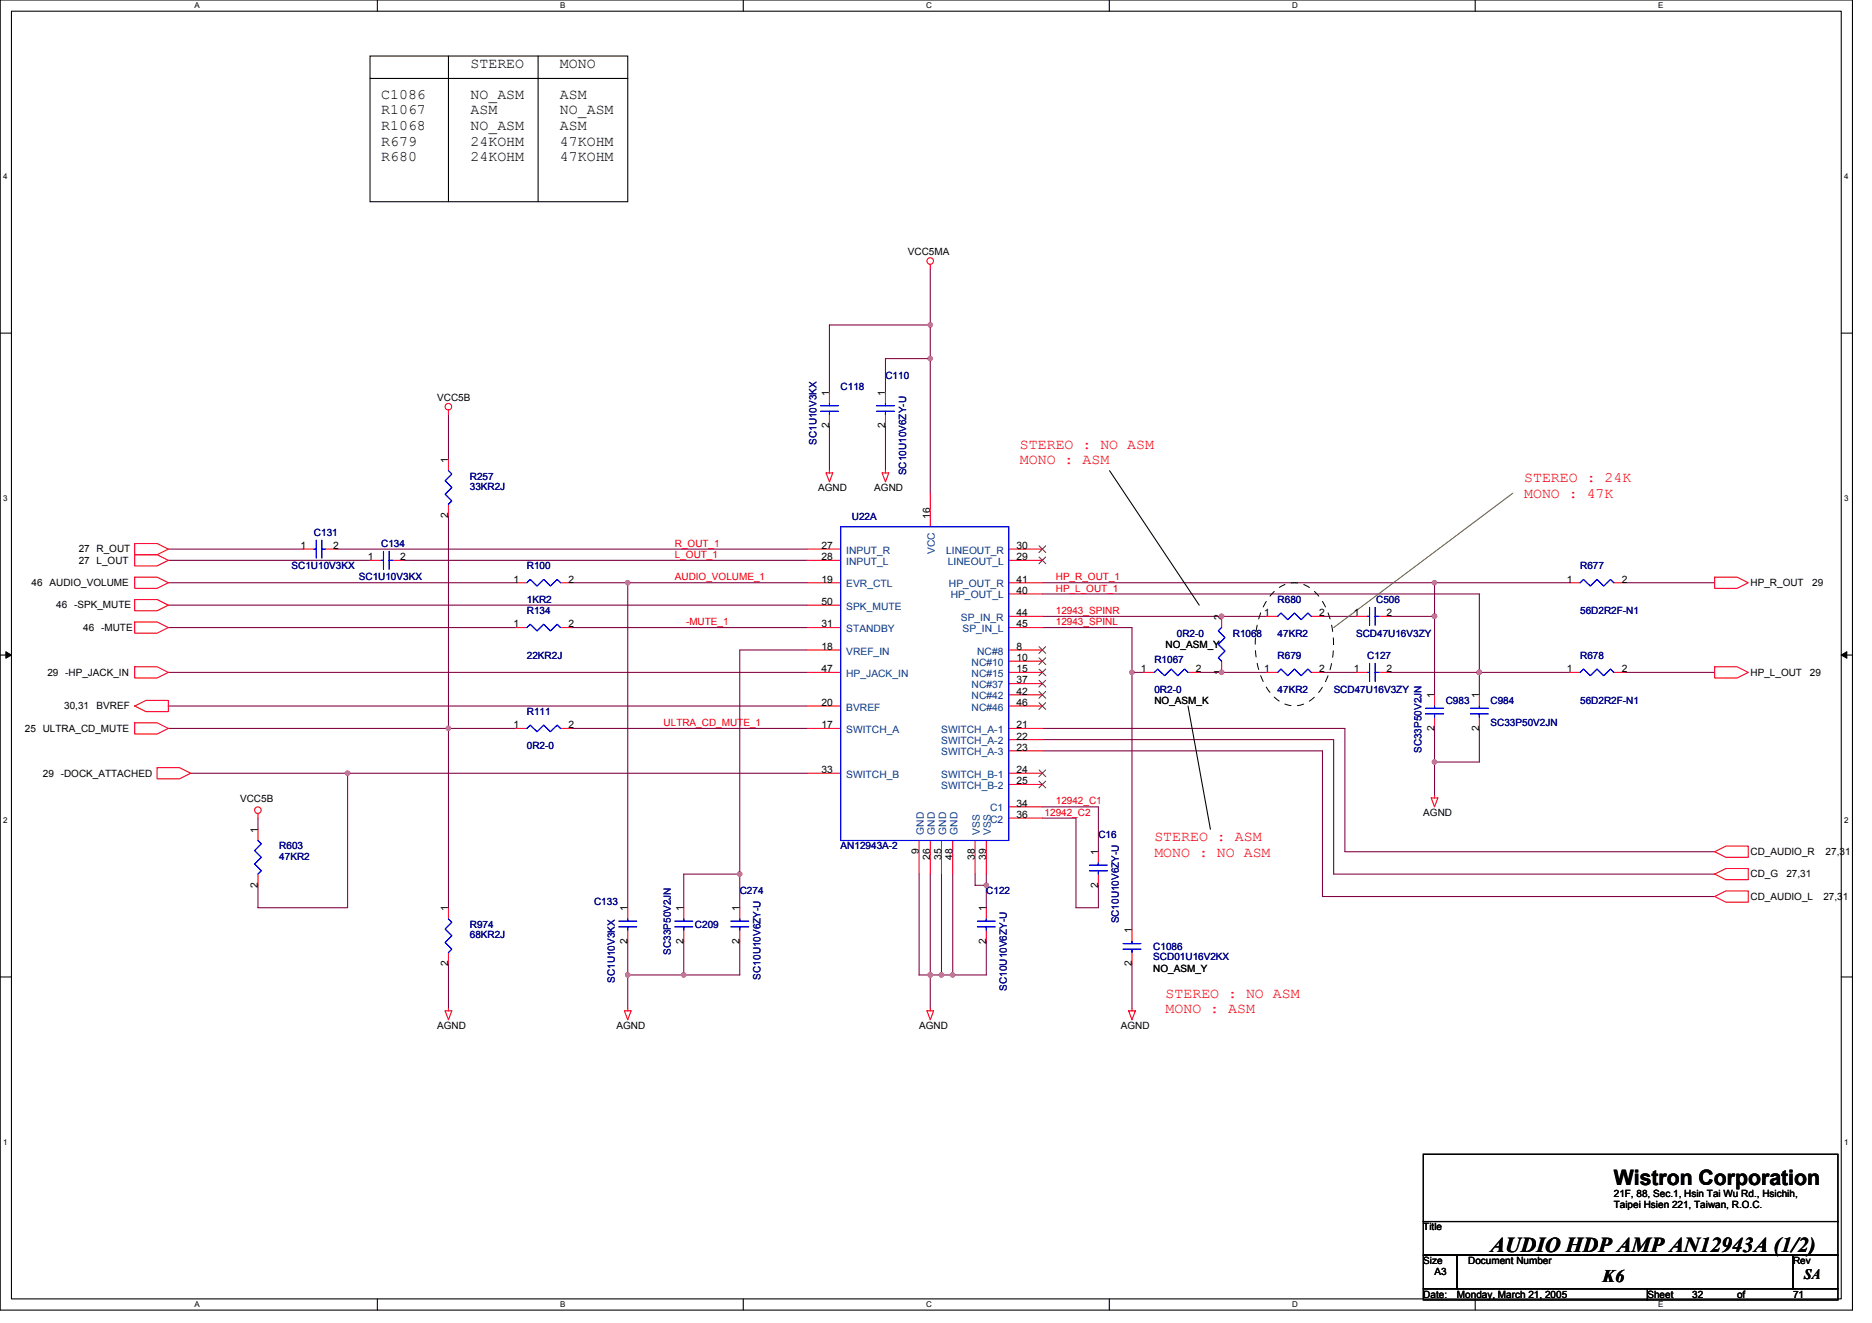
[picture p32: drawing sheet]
<svg xmlns="http://www.w3.org/2000/svg" width="297mm" height="210mm" viewBox="0 0 297 210" stroke-linecap="round" stroke-linejoin="round" font-family="sans-serif">
<defs><g id="words">
<g font-size="3.4">
<text x="256.1" y="188">Wistron Corporation</text>
<text x="236.5" y="198.6">AUDIO HDP AMP AN12943A (1/2)</text>
</g>
<text font-size="2.8" x="254.3" y="203.5">K6</text>
<g font-size="2.3">
<text x="74.7" y="10.7">STEREO</text>
<text x="88.8" y="10.7">MONO</text>
<text x="60.5" y="15.7">C1086</text>
<text x="74.7" y="15.7">NO_ASM</text>
<text x="88.8" y="15.7">ASM</text>
<text x="60.5" y="18.2">R1067</text>
<text x="60.5" y="20.6">R1068</text>
<text x="60.5" y="23.1">R679</text>
<text x="74.7" y="18.2">ASM</text>
<text x="74.7" y="20.6">NO_ASM</text>
<text x="74.7" y="23.1">24KOHM</text>
<text x="88.8" y="18.2">NO_ASM</text>
<text x="88.8" y="20.6">ASM</text>
<text x="88.8" y="23.1">47KOHM</text>
<text x="60.5" y="25.6">R680</text>
<text x="74.7" y="25.6">24KOHM</text>
<text x="88.8" y="25.6">47KOHM</text>
<text x="286.3" y="203">SA</text>
</g>
<g font-size="2.3" fill="#f00">
<text x="161.8" y="71.2">STEREO : NO ASM</text>
<text x="161.8" y="73.7">MONO : ASM</text>
<text x="241.8" y="76.5">STEREO : 24K</text>
<text x="241.8" y="79">MONO : 47K</text>
<text x="183.2" y="133.4">STEREO : ASM</text>
<text x="183.2" y="135.9">MONO : NO ASM</text>
<text x="185" y="158.3">STEREO : NO ASM</text>
<text x="185" y="160.8">MONO : ASM</text>
</g>
<g font-size="1.6">
<text x="144.1" y="40.5">VCC5MA</text>
<text x="69.4" y="63.6">VCC5B</text>
<text x="131.6" y="62.8" transform="rotate(-90 131.6 62.8)">1</text>
<text x="140.5" y="62.8" transform="rotate(-90 140.5 62.8)">1</text>
<text x="131.6" y="67.9" transform="rotate(-90 131.6 67.9)">2</text>
<text x="140.5" y="67.9" transform="rotate(-90 140.5 67.9)">2</text>
<text x="71.1" y="73.4" transform="rotate(-90 71.1 73.4)">1</text>
<text x="129.8" y="77.9">AGND</text>
<text x="138.7" y="77.9">AGND</text>
<text x="71.1" y="82.2" transform="rotate(-90 71.1 82.2)">2</text>
<text x="147.6" y="82.3" transform="rotate(-90 147.6 82.3)">16</text>
<text x="12.5" y="87.7">27 R_OUT</text>
<text x="12.5" y="89.4">27 L_OUT</text>
<text x="47.7" y="87.1">1</text>
<text x="52.8" y="87.1">2</text>
<text x="58.4" y="88.9">1</text>
<text x="63.5" y="88.9">2</text>
<text x="130.4" y="87.1">27</text>
<text x="130.4" y="88.9">28</text>
<text x="161.3" y="88.9">29</text>
<text x="161.3" y="87.1">30</text>
<text x="5" y="93">46 AUDIO_VOLUME</text>
<text x="81.5" y="92.4">1</text>
<text x="90.2" y="92.4">2</text>
<text x="130.4" y="92.4">19</text>
<text x="130.4" y="96">50</text>
<text x="161.3" y="92.4">41</text>
<text x="161.3" y="94.2">40</text>
<text x="248.6" y="92.4">1</text>
<text x="257.3" y="92.4">2</text>
<text x="277.8" y="93">HP_R_OUT</text>
<text x="287.5" y="93">29</text>
<text x="8.9" y="96.5">46 -SPK_MUTE</text>
<text x="13.2" y="100.1">46 -MUTE</text>
<text x="81.5" y="99.5">1</text>
<text x="90.2" y="99.5">2</text>
<text x="130.4" y="99.5">31</text>
<text x="161.3" y="97.8">44</text>
<text x="161.3" y="99.5">45</text>
<text x="193.8" y="98.3" transform="rotate(-90 193.8 98.3)">2</text>
<text x="200.6" y="97.8">1</text>
<text x="209.3" y="97.8">2</text>
<text x="214.8" y="97.8">1</text>
<text x="220" y="97.8">2</text>
<text x="7.5" y="107.2">29 -HP_JACK_IN</text>
<text x="130.4" y="103.1">18</text>
<text x="130.4" y="106.7">47</text>
<text x="161.3" y="103.1">8</text>
<text x="161.3" y="104.9">10</text>
<text x="161.3" y="106.7">15</text>
<text x="181" y="106.7">1</text>
<text x="185" y="102.8">NO_ASM_Y</text>
<text x="189.8" y="106.7">2</text>
<text x="193.8" y="107.1" transform="rotate(-90 193.8 107.1)">1</text>
<text x="200.6" y="106.7">1</text>
<text x="209.3" y="106.7">2</text>
<text x="214.8" y="106.7">1</text>
<text x="220" y="106.7">2</text>
<text x="248.6" y="106.7">1</text>
<text x="257.3" y="106.7">2</text>
<text x="277.8" y="107.2">HP_L_OUT</text>
<text x="287.2" y="107.2">29</text>
<text x="10.2" y="112.5">30,31</text>
<text x="15.3" y="112.5">BVREF</text>
<text x="130.4" y="112">20</text>
<text x="161.3" y="108.4">37</text>
<text x="161.3" y="110.2">42</text>
<text x="161.3" y="112">46</text>
<text x="183.2" y="111.7">NO_ASM_K</text>
<text x="227.6" y="110.8" transform="rotate(-90 227.6 110.8)">1</text>
<text x="234.7" y="110.8" transform="rotate(-90 234.7 110.8)">1</text>
<text x="4" y="116.1">25 ULTRA_CD_MUTE</text>
<text x="81.5" y="115.5">1</text>
<text x="90.2" y="115.5">2</text>
<text x="130.4" y="115.5">17</text>
<text x="161.3" y="115.5">21</text>
<text x="161.3" y="117.3">22</text>
<text x="161.3" y="119.1">23</text>
<text x="227.6" y="116" transform="rotate(-90 227.6 116)">2</text>
<text x="234.7" y="116" transform="rotate(-90 234.7 116)">2</text>
<text x="6.8" y="123.2">29 -DOCK_ATTACHED</text>
<text x="130.4" y="122.7">33</text>
<text x="161.3" y="122.7">24</text>
<text x="161.3" y="124.4">25</text>
<text x="38.1" y="127.3">VCC5B</text>
<text x="161.3" y="128">34</text>
<text x="161.3" y="129.8">36</text>
<text x="225.8" y="129.4">AGND</text>
<text x="40.9" y="132.1" transform="rotate(-90 40.9 132.1)">1</text>
<text x="145.8" y="135.5" transform="rotate(-90 145.8 135.5)">9</text>
<text x="147.6" y="136.4" transform="rotate(-90 147.6 136.4)">26</text>
<text x="149.4" y="136.4" transform="rotate(-90 149.4 136.4)">35</text>
<text x="151.1" y="136.4" transform="rotate(-90 151.1 136.4)">48</text>
<text x="154.7" y="136.4" transform="rotate(-90 154.7 136.4)">38</text>
<text x="156.5" y="136.4" transform="rotate(-90 156.5 136.4)">39</text>
<text x="174.3" y="135.7" transform="rotate(-90 174.3 135.7)">1</text>
<text x="277.8" y="135.7">CD_AUDIO_R</text>
<text x="289.7" y="135.7">27,31</text>
<text x="40.9" y="140.8" transform="rotate(-90 40.9 140.8)">2</text>
<text x="174.3" y="140.8" transform="rotate(-90 174.3 140.8)">2</text>
<text x="277.8" y="139.2">CD_G</text>
<text x="277.8" y="142.8">CD_AUDIO_L</text>
<text x="283.5" y="139.2">27,31</text>
<text x="289.3" y="142.8">27,31</text>
<text x="71.1" y="144.5" transform="rotate(-90 71.1 144.5)">1</text>
<text x="99.6" y="149.7" transform="rotate(-90 99.6 149.7)">2</text>
<text x="99.6" y="144.5" transform="rotate(-90 99.6 144.5)">1</text>
<text x="108.5" y="149.7" transform="rotate(-90 108.5 149.7)">2</text>
<text x="108.5" y="144.5" transform="rotate(-90 108.5 144.5)">1</text>
<text x="117.4" y="149.7" transform="rotate(-90 117.4 149.7)">2</text>
<text x="117.4" y="144.5" transform="rotate(-90 117.4 144.5)">1</text>
<text x="156.5" y="149.7" transform="rotate(-90 156.5 149.7)">2</text>
<text x="156.5" y="144.5" transform="rotate(-90 156.5 144.5)">1</text>
<text x="179.6" y="148.1" transform="rotate(-90 179.6 148.1)">1</text>
<text x="71.1" y="153.3" transform="rotate(-90 71.1 153.3)">2</text>
<text x="179.6" y="153.3" transform="rotate(-90 179.6 153.3)">2</text>
<text x="183" y="154.2">NO_ASM_Y</text>
<text x="69.4" y="163.2">AGND</text>
<text x="97.8" y="163.2">AGND</text>
<text x="145.8" y="163.2">AGND</text>
<text x="177.8" y="163.2">AGND</text>
<text x="256.1" y="189.9">21F, 88, Sec.1, Hsin Tai Wu Rd., Hsichih,</text>
<text x="256.1" y="191.7">Taipei Hsien 221, Taiwan, R.O.C.</text>
<text x="225.8" y="195.2">Title</text>
<text x="225.8" y="200.6">Size</text>
<text x="227.6" y="202.3">A3</text>
<text x="233" y="200.6">Document Number</text>
<text x="284.5" y="200.6">Rev</text>
<text x="225.8" y="205.9">Date:</text>
<text x="231.2" y="205.9">Monday, March 21, 2005</text>
<text x="261.4" y="205.9">Sheet</text>
<text x="268.5" y="205.9">32</text>
<text x="275.6" y="205.9">of</text>
<text x="284.5" y="205.9">71</text>
</g>
<g font-size="1.6" fill="#000080">
<text x="133.4" y="61.9">C118</text>
<text x="140.5" y="60.1">C110</text>
<text x="129.5" y="70.6" transform="rotate(-90 129.5 70.6)">SC1U10V3KX</text>
<text x="74.5" y="76.1">R257</text>
<text x="74.5" y="77.7">33KR2J</text>
<text x="143.8" y="75.4" transform="rotate(-90 143.8 75.4)">SC10U10V6ZY-U</text>
<text x="135.2" y="82.5">U22A</text>
<text x="49.8" y="85">C131</text>
<text x="60.5" y="86.8">C134</text>
<text x="46.3" y="90.3">SC1U10V3KX</text>
<text x="56.9" y="92.1">SC1U10V3KX</text>
<text x="83.6" y="90.3">R100</text>
<text x="83.6" y="95.7">1KR2</text>
<text x="202.7" y="95.7">R680</text>
<text x="218.4" y="95.7">C506</text>
<text x="250.7" y="90.3">R677</text>
<text x="83.6" y="97.4">R134</text>
<text x="186.7" y="101">0R2-0</text>
<text x="195.6" y="101">R1068</text>
<text x="202.7" y="101">47KR2</text>
<text x="215.2" y="101">SCD47U16V3ZY</text>
<text x="250.7" y="97.4">56D2R2F-N1</text>
<text x="83.6" y="104.5">22KR2J</text>
<text x="183.2" y="105.3">R1067</text>
<text x="202.7" y="104.5">R679</text>
<text x="217" y="104.5">C127</text>
<text x="250.7" y="104.5">R678</text>
<text x="83.6" y="113.4">R111</text>
<text x="183.2" y="109.9">0R2-0</text>
<text x="202.7" y="109.9">47KR2</text>
<text x="211.6" y="109.9">SCD47U16V3ZY</text>
<text x="229.4" y="111.7">C983</text>
<text x="236.5" y="111.7">C984</text>
<text x="250.7" y="111.7">56D2R2F-N1</text>
<text x="83.6" y="118.8">0R2-0</text>
<text x="225.5" y="119.5" transform="rotate(-90 225.5 119.5)">SC33P50V2JN</text>
<text x="236.5" y="115.2">SC33P50V2JN</text>
<text x="44.3" y="134.8">R603</text>
<text x="44.3" y="136.4">47KR2</text>
<text x="133.4" y="134.8">AN12943A-2</text>
<text x="174.3" y="133">C16</text>
<text x="94.3" y="143.7">C133</text>
<text x="117.4" y="141.9">C274</text>
<text x="156.5" y="141.9">C122</text>
<text x="74.5" y="147.2">R974</text>
<text x="74.5" y="148.8">68KR2J</text>
<text x="110.3" y="147.2">C209</text>
<text x="177.5" y="146.5" transform="rotate(-90 177.5 146.5)">SC10U10V6ZY-U</text>
<text x="97.5" y="155.9" transform="rotate(-90 97.5 155.9)">SC1U10V3KX</text>
<text x="106.4" y="151.5" transform="rotate(-90 106.4 151.5)">SC33P50V2JN</text>
<text x="120.6" y="155.4" transform="rotate(-90 120.6 155.4)">SC10U10V6ZY-U</text>
<text x="183" y="150.8">C1086</text>
<text x="183" y="152.4">SCD01U16V2KX</text>
<text x="159.8" y="157.2" transform="rotate(-90 159.8 157.2)">SC10U10V6ZY-U</text>
</g>
<g font-size="1.6" fill="#f00">
<text x="107.1" y="88.5">L_OUT_1</text>
<text x="107.1" y="86.8">R_OUT_1</text>
<text x="107.1" y="92.1">AUDIO_VOLUME_1</text>
<text x="167.5" y="93.9">HP_L_OUT_1</text>
<text x="167.5" y="92.1">HP_R_OUT_1</text>
<text x="108.9" y="99.2">-MUTE_1</text>
<text x="167.5" y="99.2">12943_SPINL</text>
<text x="167.5" y="97.4">12943_SPINR</text>
<text x="105.3" y="115.2">ULTRA_CD_MUTE_1</text>
<text x="165.8" y="129.4">12942_C2</text>
<text x="167.5" y="127.5">12942_C1</text>
</g>
<g font-size="1.6" fill="#004080">
<text x="134.3" y="87.8">INPUT_R</text>
<text x="134.3" y="89.6">INPUT_L</text>
<text x="148.4" y="87.9" transform="rotate(-90 148.4 87.9)">VCC</text>
<text x="150.1" y="87.8">LINEOUT_R</text>
<text x="150.4" y="89.6">LINEOUT_L</text>
<text x="134.3" y="93.2">EVR_CTL</text>
<text x="150.6" y="93.2">HP_OUT_R</text>
<text x="150.9" y="95">HP_OUT_L</text>
<text x="134.3" y="96.7">SPK_MUTE</text>
<text x="134.3" y="100.3">STANDBY</text>
<text x="152.5" y="98.5">SP_IN_R</text>
<text x="152.7" y="100.3">SP_IN_L</text>
<text x="134.3" y="103.8">VREF_IN</text>
<text x="134.3" y="107.4">HP_JACK_IN</text>
<text x="154.2" y="105.6">NC#10</text>
<text x="154.2" y="107.4">NC#15</text>
<text x="155.1" y="103.8">NC#8</text>
<text x="134.3" y="112.7">BVREF</text>
<text x="154.2" y="109.2">NC#37</text>
<text x="154.2" y="111">NC#42</text>
<text x="154.2" y="112.7">NC#46</text>
<text x="134.3" y="116.3">SWITCH_A</text>
<text x="149.3" y="116.3">SWITCH_A-1</text>
<text x="149.3" y="118.1">SWITCH_A-2</text>
<text x="149.3" y="119.8">SWITCH_A-3</text>
<text x="134.3" y="123.4">SWITCH_B</text>
<text x="149.3" y="123.4">SWITCH_B-1</text>
<text x="149.3" y="125.2">SWITCH_B-2</text>
<text x="157.1" y="128.7">C1</text>
<text x="157.1" y="130.5">C2</text>
<text x="146.6" y="132.5" transform="rotate(-90 146.6 132.5)">GND</text>
<text x="148.4" y="132.5" transform="rotate(-90 148.4 132.5)">GND</text>
<text x="150.1" y="132.5" transform="rotate(-90 150.1 132.5)">GND</text>
<text x="151.9" y="132.5" transform="rotate(-90 151.9 132.5)">GND</text>
<text x="155.5" y="132.5" transform="rotate(-90 155.5 132.5)">VSS</text>
<text x="157.2" y="132.5" transform="rotate(-90 157.2 132.5)">VSS</text>
</g>
<g font-size="1.3">
<text x="30.8" y="1.3">A</text>
<text x="88.9" y="1.3">B</text>
<text x="147" y="1.3">C</text>
<text x="205" y="1.3">D</text>
<text x="263.1" y="1.3">E</text>
<text x=".5" y="28.4">4</text>
<text x="292.6" y="28.4">4</text>
<text x=".5" y="79.5">3</text>
<text x="292.6" y="79.5">3</text>
<text x=".5" y="130.6">2</text>
<text x="292.6" y="130.6">2</text>
<text x=".5" y="181.7">1</text>
<text x="292.6" y="181.7">1</text>
<text x="30.8" y="207.4">A</text>
<text x="88.9" y="207.4">B</text>
<text x="147" y="207.4">C</text>
<text x="205" y="207.4">D</text>
<text x="263.1" y="207.4">E</text>
</g>
</g></defs>
<path d="M0 0h293.9v207.9h-293.9zM1.8 1.8h290.4v204.3h-290.4z" fill="none" stroke="#000" stroke-width=".17"/>
<g fill="#fff">
<path d="M30.8 .2h.9v1.4h-.9z"/>
<path d="M30.8 206.3h.9v1.4h-.9z"/>
</g>
<path d="M59.9 0v1.8M59.9 206.1v1.8" fill="none" stroke="#000" stroke-width=".17"/>
<g fill="#fff">
<path d="M88.9 .2h.8v1.4h-.8z"/>
<path d="M88.9 206.3h.8v1.4h-.8z"/>
</g>
<path d="M117.9 0v1.8M117.9 206.1v1.8" fill="none" stroke="#000" stroke-width=".17"/>
<g fill="#fff">
<path d="M147 .2h.9v1.4h-.9z"/>
<path d="M147 206.3h.9v1.4h-.9z"/>
</g>
<path d="M176 0v1.8M176 206.1v1.8" fill="none" stroke="#000" stroke-width=".17"/>
<g fill="#fff">
<path d="M205 .2h.9v1.4h-.9z"/>
<path d="M205 206.3h.9v1.4h-.9z"/>
</g>
<path d="M234.1 0v1.8M234.1 206.1v1.8" fill="none" stroke="#000" stroke-width=".17"/>
<g fill="#fff">
<path d="M263.1 .2h.8v1.4h-.8z"/>
<path d="M263.1 206.3h.8v1.4h-.8z"/>
<path d="M.5 27.3h.7v1.4h-.7z"/>
<path d="M292.6 27.3h.7v1.4h-.7z"/>
<path d="M.5 78.4h.7v1.4h-.7z"/>
<path d="M292.6 78.4h.7v1.4h-.7z"/>
</g>
<path d="M0 52.9h1.8M292.2 52.9h1.7" fill="none" stroke="#000" stroke-width=".17"/>
<g fill="#fff">
<path d="M.5 129.5h.7v1.4h-.7z"/>
<path d="M292.6 129.5h.7v1.4h-.7z"/>
</g>
<path d="M0 103.9h1.8M292.2 103.9h1.7" fill="none" stroke="#000" stroke-width=".17"/>
<path d="M.9 103.4l.9 .5-.9 .5zM292.2 103.9l.8-.5v1z" fill="#000" stroke="#000" stroke-width=".16"/>
<g fill="#fff">
<path d="M.5 180.5h.7v1.4h-.7z"/>
<path d="M292.6 180.5h.7v1.4h-.7z"/>
</g>
<g fill="none" stroke="#000" stroke-width=".17">
<path d="M58.7 8.9h40.9v23.1h-40.9zM58.7 12.4h40.9M71.2 8.9v23.1M85.4 8.9v23.1M176.1 74.7l14.2 21.3M188.5 112l3.6 19.6M0 155h1.8M292.2 155h1.7M225.8 183.1h65.8v10.7h-65.8zM225.8 193.8h65.8v5.3h-65.8zM225.8 199.1h5.4v5.4h-5.4zM231.2 199.1h53.3v5.4h-53.3z"/>
<path d="M284.5 199.1h7.1v5.4h-7.1zM225.8 204.5h35.6v1.7h-35.6zM261.4 204.5h30.2v1.7h-30.2z"/>
</g>
<g fill="none" stroke="#800040" stroke-width=".17">
<path d="M147.6 42.7v35.5M147.6 51.6h-16v10.6M147.6 56.9h-7.1v5.3M71.2 65.8v7.1M131.6 67.6v7.1M140.5 67.6v7.1M26.7 99.6h55.1M26.7 88.9h32M26.7 92.5h55.1M26.7 87.1h21.3M26.7 96h101.4M53.4 87.1h74.7"/>
<path d="M64 88.9h64.1M71.2 81.8v62.2M90.7 99.6h37.4M90.7 92.5h37.4M99.6 92.5v51.5M165.4 99.6h14.2v48M165.4 92.5h83.6M165.4 97.8h35.6M165.4 94.2h69.3v16M209.8 97.8h5.4M220.5 97.8h7.1M227.6 92.5v17.7"/>
<path d="M257.8 92.5h14.3M26.7 115.6h55.1M26.7 106.7h101.4M26.7 112h101.4M90.7 115.6h37.4M128.1 103.1h-10.7v40.9M165.4 115.6h48v19.5h58.7M165.4 117.3h46.2v21.4h60.5M165.4 119.1h44.4v23.1h62.3M179.6 106.7h1.8M190.3 106.7h10.7M209.8 106.7h5.4"/>
<path d="M220.5 106.7h28.5M227.6 115.6v10.6M234.7 115.6v5.3h-7.1M257.8 106.7h14.3M30.3 122.7h97.8M40.9 129.8v1.8M55.2 122.7v21.3h-14.3v-3.5M117.4 138.7h-8.9v5.3M145.8 138.7v16h10.7v-5.3M147.6 138.7v21.3M149.4 138.7v16M151.2 138.7v16"/>
<path d="M154.7 138.7v1.8h1.8M156.5 138.7v5.3M165.4 129.8h5.3v14.2h3.6v-3.5M165.4 128h8.9v7.1M71.2 152.9v7.1M99.6 149.4v10.6M108.5 149.4v5.3M117.4 149.4v5.3h-17.8M179.6 152.9v7.1"/>
</g>
<g fill="#f0f" stroke="#f0f" stroke-width=".17">
<circle cx="234.7" cy="106.7" r=".35"/>
<circle cx="71.1" cy="115.6" r=".35"/>
<circle cx="147.6" cy="51.5" r=".35"/>
<circle cx="147.6" cy="154.7" r=".35"/>
<circle cx="117.4" cy="138.7" r=".35"/>
<circle cx="151.2" cy="154.7" r=".35"/>
<circle cx="147.6" cy="56.9" r=".35"/>
<circle cx="108.5" cy="154.7" r=".35"/>
<circle cx="149.4" cy="154.7" r=".35"/>
<circle cx="55.1" cy="122.7" r=".35"/>
<circle cx="193.8" cy="97.8" r=".35"/>
<circle cx="99.6" cy="92.4" r=".35"/>
<circle cx="227.6" cy="120.9" r=".35"/>
<circle cx="99.6" cy="154.7" r=".35"/>
<circle cx="193.8" cy="106.7" r=".35"/>
<circle cx="156.5" cy="140.4" r=".35"/>
<circle cx="179.6" cy="106.7" r=".35"/>
<circle cx="227.6" cy="97.8" r=".35"/>
<circle cx="227.6" cy="92.4" r=".35"/>
</g>
<g fill="none" stroke="#f00" stroke-width=".17">
<path d="M147.6 42v.7M71.2 65.1v.7M71.2 72.9v1.8M131.1 75h1l-.5 1.5zM131.6 62.2v1.8M131.6 65.8v1.8M131.6 74.7v.3M140 75h1l-.5 1.5zM140.5 62.2v1.8M140.5 65.8v1.8M140.5 74.7v.3M147.6 78.2v5.4"/>
<path d="M21.4 86.2h3.5l1.8 .9-1.8 .9h-3.5zM21.4 88h3.5l1.8 .9-1.8 .9h-3.5zM21.4 91.6h3.5l1.8 .9-1.8 .8h-3.5zM21.4 95.1h3.5l1.8 .9-1.8 .9h-3.5zM21.4 98.7h3.5l1.8 .9-1.8 .9h-3.5zM48 87.1h1.8M51.6 87.1h1.8M58.7 88.9h1.8M62.3 88.9h1.7M71.2 80v1.8M81.8 92.5h1.8M81.8 99.6h1.8"/>
<path d="M88.9 92.5h1.8M88.9 99.6h1.8M128.1 87.1h5.3M128.1 88.9h5.3M128.1 92.5h5.3M128.1 96h5.3M128.1 99.6h5.3M160.1 87.1h5.3M160.1 88.9h5.3M160.1 92.5h5.3M160.1 99.6h5.3M160.1 94.2h5.3"/>
<path d="M160.1 97.8h5.3M193.8 97.8v1.8M201 97.8h1.7M208.1 97.8h1.7M215.2 97.8h1.8M218.7 97.8h1.8M249 92.5h1.7M256.1 92.5h1.7M272.1 91.6h3.5l1.8 .9-1.8 .8h-3.5zM21.4 112l1.8-.9h3.5v1.8h-3.5zM21.4 114.7h3.5l1.8 .9-1.8 .9h-3.5zM21.4 105.8h3.5l1.8 .9-1.8 .9h-3.5z"/>
<path d="M81.8 115.6h1.8M88.9 115.6h1.8M128.1 103.1h5.3M128.1 106.7h5.3M128.1 112h5.3M128.1 115.6h5.3M160.1 103.1h5.3M160.1 106.7h5.3M160.1 112h5.3M160.1 115.6h5.3M160.1 104.9h5.3M160.1 108.5h5.3"/>
<path d="M160.1 110.2h5.3M160.1 117.3h5.3M160.1 119.1h5.3M181.4 106.7h1.8M188.5 106.7h1.8M193.8 104.9v1.8M201 106.7h1.7M208.1 106.7h1.7M215.2 106.7h1.8M218.7 106.7h1.8M227.6 110.2v1.8M227.6 113.8v1.8"/>
<path d="M234.7 110.2v1.8M234.7 113.8v1.8M249 106.7h1.7M256.1 106.7h1.7M272.1 105.8h3.5l1.8 .9-1.8 .9h-3.5zM24.9 121.8h3.6l1.8 .9-1.8 .9h-3.6zM40.9 129.1v.7M40.9 131.6v1.7M40.9 138.7v1.8M128.1 122.7h5.3M145.8 133.3v5.4M147.6 133.3v5.4"/>
<path d="M149.4 133.3v5.4M151.2 133.3v5.4M154.7 133.3v5.4M156.5 133.3v5.4M160.1 122.7h5.3M160.1 124.5h5.3M160.1 128h5.3M160.1 129.8h5.3M174.3 135.1v1.8M174.3 138.7v1.8M227.1 126.6h1.1l-.6 1.4zM227.6 126.2v.4"/>
<path d="M272.1 135.1l1.8-.9h3.5v1.8h-3.5zM272.1 138.7l1.8-.9h3.5v1.8h-3.5zM71.2 144v1.8M71.2 151.1v1.8M99.6 144v1.8M99.6 147.6v1.8M108.5 144v1.8M108.5 147.6v1.8M117.4 144v1.8M117.4 147.6v1.8M156.5 144v1.8M156.5 147.6v1.8"/>
<path d="M179.6 147.6v1.8M179.6 151.1v1.8M272.1 142.2l1.8-.8h3.5v1.7h-3.5zM70.6 160.4h1.1l-.5 1.4zM71.2 160v.4M99.1 160.4h1l-.5 1.4zM99.6 160v.4M147.1 160.4h1l-.5 1.4zM147.6 160v.4M179.1 160.4h1l-.5 1.4zM179.6 160v.4"/>
<circle cx="147.6" cy="41.4" r=".52"/>
<circle cx="71.1" cy="64.5" r=".52"/>
<circle cx="40.9" cy="128.5" r=".52"/>
</g>
<path d="M240.1 78.2l-28.5 21.4" fill="none" stroke="#808000" stroke-width=".17"/>
<path d="M202.2 93.8a4.5 4.5 0 0 1 7 .7 13.6 13.6 0 0 1 1.5 12.6 7.1 7.1 0 0 1-4.5 4.8 4.7 4.7 0 0 1-4.6-1.9 13.7 13.7 0 0 1-1.6-12.7 9 9 0 0 1 2.2-3.5z" fill="none" stroke="#000" stroke-width=".16" stroke-dasharray="1 1 1 1 1 1 1 1"/>
<g fill="none" stroke="#00f" stroke-width=".17">
<path d="M71.2 74.7l.5 .5-1.1 1.1 1.1 1-1.1 1.1 1.1 1.1-.5 .5M130.2 64.4h2.8M130.2 65.3h2.8M131.6 64v.4M131.6 65.3v.5M139.1 64.4h2.8M139.1 65.3h2.8M140.5 64v.4M140.5 65.3v.5M49.8 87.1h.4M50.2 85.7v2.8M51.1 87.1h.5"/>
<path d="M51.1 85.7v2.8M60.5 88.9h.4M60.9 87.5v2.8M61.7 88.9h.6M61.7 87.5v2.8M83.6 99.6l.5-.6 1.1 1.1 1.1-1.1 1 1.1 1.1-1.1 .5 .6M83.6 92.5l.5-.6 1.1 1.1 1.1-1.1 1 1.1 1.1-1.1 .5 .6M133.4 83.6h26.7v49.7h-26.7zM193.8 99.6l-.5 .5 1.1 1.1-1.1 1 1.1 1.1-1.1 1.1 .5 .5M202.7 97.8l.6-.5 1 1 1.1-1 1.1 1 1-1 .6 .5M217 97.8h.3M217.3 96.4v2.8"/>
<path d="M218.2 96.4v2.8M218.2 97.8h.5M250.7 92.5l.6-.6 1 1.1 1.1-1.1 1.1 1.1 1-1.1 .6 .6M83.6 115.6l.5-.6 1.1 1.1 1.1-1.1 1 1.1 1.1-1.1 .5 .6M183.2 106.7l.5-.5 1.1 1 1-1 1.1 1 1.1-1 .5 .5M202.7 106.7l.6-.5 1 1 1.1-1 1.1 1 1-1 .6 .5M217 106.7h.3M217.3 105.3v2.8M218.2 106.7h.5M218.2 105.3v2.8M226.2 112.4h2.8M226.2 113.3h2.8"/>
<path d="M227.6 112v.4M227.6 113.3v.5M233.3 112.4h2.9M233.3 113.3h2.9M234.7 112v.4M234.7 113.3v.5M250.7 106.7l.6-.5 1 1 1.1-1 1.1 1 1-1 .6 .5M40.9 133.3l.6 .6-1.1 1.1 1.1 1-1.1 1.1 1.1 1.1-.6 .5M172.9 137.3h2.8M172.9 138.2h2.8M174.3 136.9v.4M174.3 138.2v.5"/>
<path d="M71.2 145.8l.5 .5-1.1 1.1 1.1 1.1-1.1 1 1.1 1.1-.5 .5M98.2 146.2h2.8M98.2 147h2.8M99.6 145.8v.4M99.6 147v.6M107.1 146.2h2.8M107.1 147h2.8M108.5 145.8v.4M108.5 147v.6M116 146.2h2.8M116 147h2.8M117.4 145.8v.4"/>
<path d="M117.4 147v.6M155.1 146.2h2.8M155.1 147h2.8M156.5 145.8v.4M156.5 147v.6M178.2 149.7h2.8M178.2 150.6h2.8M179.6 149.4v.3M179.6 150.6v.5"/>
</g>
<g fill="none" stroke="#804000" stroke-width=".16">
<path d="M164.9 86.6l1 1.1M164.9 88.4l1 1.1M165.9 86.6l-1.1 1.1M165.9 88.4l-1.1 1.1M164.9 102.6l1 1.1M164.9 104.4l1 1.1M164.9 106.2l1 1M164.9 107.9l1 1.1M164.9 109.7l1 1.1M164.9 111.5l1 1.1M165.9 102.6l-1.1 1.1M165.9 104.4l-1.1 1.1"/>
<path d="M165.9 106.2l-1.1 1M165.9 107.9l-1.1 1.1M165.9 109.7l-1.1 1.1M165.9 111.5l-1.1 1.1M164.9 122.2l1 1M164.9 123.9l1 1.1M165.9 122.2l-1.1 1M165.9 123.9l-1.1 1.1"/>
</g>
<use href="#words"/>
</svg>
